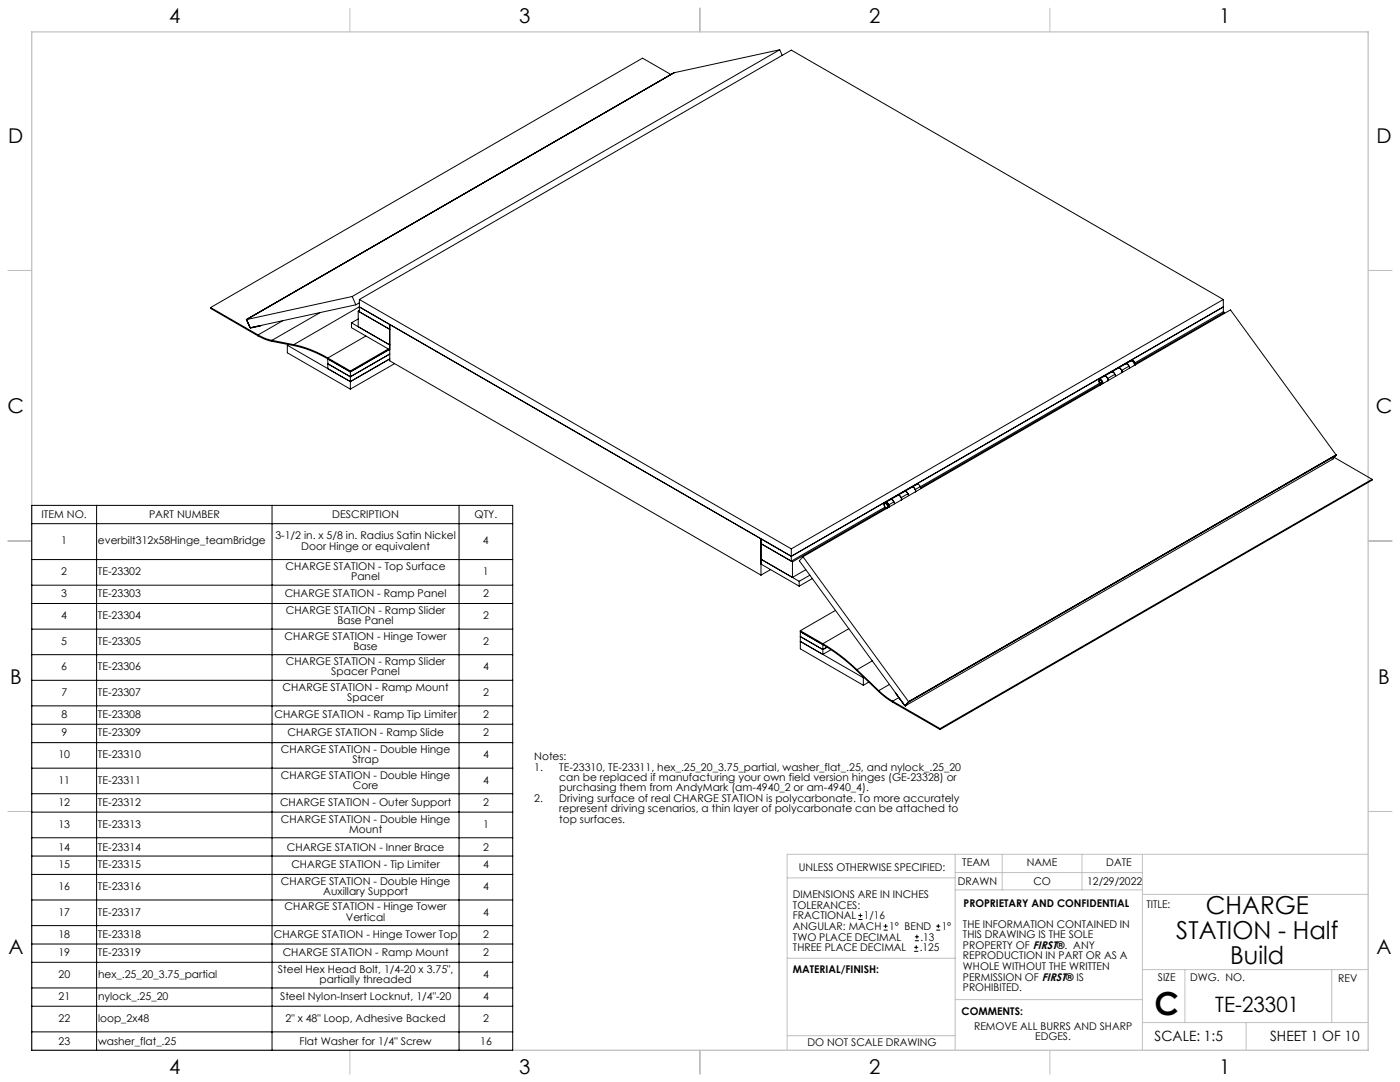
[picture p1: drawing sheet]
<svg xmlns="http://www.w3.org/2000/svg" width="559mm" height="432mm" viewBox="0 0 559 432" stroke-linecap="round" stroke-linejoin="round" font-family="sans-serif">
<defs><g id="words">
<text font-size="12.7" x="460.9" y="405.2">C</text>
<g font-size="9.9">
<text x="481.3" y="364.8">CHARGE</text>
<text x="469.5" y="374.7">STATION - Half</text>
<text x="491" y="384.6">Build</text>
</g>
<text font-size="8.5" x="485.1" y="404">TE-23301</text>
<g font-size="8.1">
<text x="67.6" y="9.3">4</text>
<text x="207.3" y="9.3">3</text>
<text x="347" y="9.3">2</text>
<text x="486.7" y="9.3">1</text>
<text x="3.3" y="57">D</text>
<text x="549.4" y="57">D</text>
<text x="3" y="164.9">C</text>
<text x="549.1" y="164.9">C</text>
<text x="4" y="272.9">B</text>
<text x="550.1" y="272.9">B</text>
<text x="3.3" y="380.8">A</text>
<text x="549.4" y="380.8">A</text>
<text x="67.6" y="428.4">4</text>
<text x="207.3" y="428.4">3</text>
<text x="347" y="428.4">2</text>
<text x="486.7" y="428.4">1</text>
</g>
<g font-size="5.6">
<text x="460.9" y="415.2">SCALE: 1:5</text>
<text x="507" y="415.2">SHEET 1 OF 10</text>
</g>
<g font-size="4.2">
<text x="16.6" y="206.8">ITEM NO.</text>
<text x="59.5" y="206.8">PART NUMBER</text>
<text x="132.6" y="206.8">DESCRIPTION</text>
<text x="189.4" y="206.8">QTY.</text>
<text x="109.9" y="215.2">3-1/2 in. x 5/8 in. Radius Satin Nickel</text>
<text x="24.5" y="217.3">1</text>
<text x="39.1" y="217.3">everbilt312x58Hinge_teamBridge</text>
<text x="120.2" y="219.3">Door Hinge or equivalent</text>
<text x="192.8" y="217.3">4</text>
<text x="114" y="227.5">CHARGE STATION - Top Surface</text>
<text x="24.5" y="229.5">2</text>
<text x="39.1" y="229.5">TE-23302</text>
<text x="140.1" y="231.6">Panel</text>
<text x="192.8" y="229.5">1</text>
<text x="24.5" y="238.3">3</text>
<text x="39.1" y="238.3">TE-23303</text>
<text x="113.6" y="238.3">CHARGE STATION - Ramp Panel</text>
<text x="192.8" y="238.3">2</text>
<text x="114.1" y="245">CHARGE STATION - Ramp Slider</text>
<text x="24.5" y="247.1">4</text>
<text x="39.1" y="247.1">TE-23304</text>
<text x="134.7" y="249.1">Base Panel</text>
<text x="192.8" y="247.1">2</text>
<text x="24.5" y="257.3">5</text>
<text x="39.1" y="257.3">TE-23305</text>
<text x="113.6" y="255.2">CHARGE STATION - Hinge Tower</text>
<text x="192.8" y="257.3">2</text>
<text x="141.1" y="259.3">Base</text>
<text x="24.5" y="267.5">6</text>
<text x="39.1" y="267.5">TE-23306</text>
<text x="114.1" y="265.4">CHARGE STATION - Ramp Slider</text>
<text x="132.2" y="269.5">Spacer Panel</text>
<text x="192.8" y="267.5">4</text>
<text x="112.8" y="275.7">CHARGE STATION - Ramp Mount</text>
<text x="24.5" y="277.7">7</text>
<text x="39.1" y="277.7">TE-23307</text>
<text x="138.6" y="279.8">Spacer</text>
<text x="192.8" y="277.7">2</text>
<text x="24.5" y="286.5">8</text>
<text x="39.1" y="286.5">TE-23308</text>
<text x="109.5" y="286.5">CHARGE STATION - Ramp Tip Limiter</text>
<text x="192.8" y="286.5">2</text>
<text x="24.5" y="293.8">9</text>
<text x="39.1" y="293.8">TE-23309</text>
<text x="114.7" y="293.8">CHARGE STATION - Ramp Slide</text>
<text x="192.8" y="293.8">2</text>
<text x="23.3" y="302.6">10</text>
<text x="39.1" y="302.6">TE-23310</text>
<text x="112.1" y="300.5">CHARGE STATION - Double Hinge</text>
<text x="140.7" y="304.6">Strap</text>
<text x="192.8" y="302.6">4</text>
<text x="213.2" y="303.3">Notes:</text>
<text x="112.1" y="310.7">CHARGE STATION - Double Hinge</text>
<text x="213.2" y="307.5">1.</text>
<text x="223.2" y="307.5">TE-23310, TE-23311, hex_.25_20_3.75_partial, washer_flat_.25, and nylock_.25_20</text>
<text x="223.2" y="311.7">can be replaced if manufacturing your own field version hinges (GE-23328) or</text>
<text x="23.3" y="312.8">11</text>
<text x="39.1" y="312.8">TE-23311</text>
<text x="140.8" y="314.8">Core</text>
<text x="192.8" y="312.8">4</text>
<text x="223.2" y="315.9">purchasing them from AndyMark (am-4940_2 or am-4940_4).</text>
<text x="23.3" y="321.5">12</text>
<text x="39.1" y="321.5">TE-23312</text>
<text x="111.8" y="321.5">CHARGE STATION - Outer Support</text>
<text x="192.8" y="321.5">2</text>
<text x="213.2" y="320">2.</text>
<text x="223.2" y="320">Driving surface of real CHARGE STATION is polycarbonate. To more accurately</text>
<text x="112.1" y="328.3">CHARGE STATION - Double Hinge</text>
<text x="223.2" y="324.2">represent driving scenarios, a thin layer of polycarbonate can be attached to</text>
<text x="223.2" y="328.4">top surfaces.</text>
<text x="23.3" y="330.3">13</text>
<text x="39.1" y="330.3">TE-23313</text>
<text x="139.3" y="332.4">Mount</text>
<text x="192.8" y="330.3">1</text>
<text x="23.3" y="339.5">14</text>
<text x="39.1" y="339.5">TE-23314</text>
<text x="114.5" y="339.5">CHARGE STATION - Inner Brace</text>
<text x="192.8" y="339.5">2</text>
<text x="23.3" y="346.4">15</text>
<text x="39.1" y="346.4">TE-23315</text>
<text x="116.3" y="346.4">CHARGE STATION - Tip Limiter</text>
<text x="192.8" y="346.4">4</text>
<text x="318.8" y="347.7">UNLESS OTHERWISE SPECIFIED:</text>
<text x="384.1" y="345.5">TEAM</text>
<text x="409.9" y="345.7">NAME</text>
<text x="441.6" y="345.7">DATE</text>
<text x="112.2" y="353.1">CHARGE STATION - Double Hinge</text>
<text x="382.3" y="353.3">DRAWN</text>
<text x="412.5" y="353.3">CO</text>
<text x="434" y="353.3">12/29/2022</text>
<text x="23.3" y="355.2">16</text>
<text x="39.1" y="355.2">TE-23316</text>
<text x="129" y="357.2">Auxillary Support</text>
<text x="192.8" y="355.2">4</text>
<text x="316.5" y="358.5">DIMENSIONS ARE IN INCHES</text>
<text x="23.3" y="365.4">17</text>
<text x="39.1" y="365.4">TE-23317</text>
<text x="113.6" y="363.3">CHARGE STATION - Hinge Tower</text>
<text x="192.8" y="365.4">4</text>
<text x="316.5" y="362.7">TOLERANCES:</text>
<text x="384.6" y="361.9">PROPRIETARY AND CONFIDENTIAL</text>
<text x="457.6" y="362.3">TITLE:</text>
<text x="138.1" y="367.4">Vertical</text>
<text x="316.5" y="371.2">ANGULAR: MACH</text>
<text x="316.5" y="366.9">FRACTIONAL</text>
<text x="344.8" y="366.9">1/16</text>
<text x="354.9" y="371.2">1° BEND</text>
<text x="375.9" y="371.2">1°</text>
<text x="384.4" y="370.2">THE INFORMATION CONTAINED IN</text>
<text x="23.3" y="374.2">18</text>
<text x="39.1" y="374.2">TE-23318</text>
<text x="109.3" y="374.2">CHARGE STATION - Hinge Tower Top</text>
<text x="192.8" y="374.2">2</text>
<text x="316.5" y="375.4">TWO PLACE DECIMAL</text>
<text x="367.4" y="375.4">.13</text>
<text x="384.4" y="374.4">THIS DRAWING IS THE SOLE</text>
<text x="23.3" y="381.5">19</text>
<text x="39.1" y="381.5">TE-23319</text>
<text x="112.8" y="381.5">CHARGE STATION - Ramp Mount</text>
<text x="192.8" y="381.5">2</text>
<text x="316.5" y="379.6">THREE PLACE DECIMAL</text>
<text x="367.1" y="379.6">.125</text>
<text x="384.4" y="378.6">PROPERTY OF FIRST®. ANY</text>
<text x="384.4" y="382.9">REPRODUCTION IN PART OR AS A</text>
<text x="110.9" y="388.2">Steel Hex Head Bolt, 1/4-20 x 3.75&quot;,</text>
<text x="316.5" y="388.4">MATERIAL/FINISH:</text>
<text x="384.4" y="387.1">WHOLE WITHOUT THE WRITTEN</text>
<text x="23.3" y="390.2">20</text>
<text x="39.1" y="390.2">hex_.25_20_3.75_partial</text>
<text x="127.5" y="392.3">partially threaded</text>
<text x="192.8" y="390.2">4</text>
<text x="384.4" y="391.3">PERMISSION OF FIRST® IS</text>
<text x="384.4" y="395.6">PROHIBITED.</text>
<text x="462.2" y="391.3">SIZE</text>
<text x="475.1" y="391.3">DWG. NO.</text>
<text x="534.1" y="391.8">REV</text>
<text x="23.3" y="399">21</text>
<text x="39.1" y="399">nylock_.25_20</text>
<text x="111.8" y="399">Steel Nylon-Insert Locknut, 1/4&quot;-20</text>
<text x="192.8" y="399">4</text>
<text x="23.3" y="407.8">22</text>
<text x="39.1" y="407.8">loop_2x48</text>
<text x="114" y="407.8">2&quot; x 48&quot; Loop, Adhesive Backed</text>
<text x="192.8" y="407.8">2</text>
<text x="383.8" y="405.1">COMMENTS:</text>
<text x="388.8" y="410.9">REMOVE ALL BURRS AND SHARP</text>
<text x="23.3" y="416.9">23</text>
<text x="39.1" y="416.9">washer_flat_.25</text>
<text x="119.6" y="416.9">Flat Washer for 1/4&quot; Screw</text>
<text x="191.6" y="416.9">16</text>
<text x="322.3" y="417.6">DO NOT SCALE DRAWING</text>
<text x="413.2" y="415.2">EDGES.</text>
</g>
</g></defs>
<g fill="none" stroke="#c0c0c0" stroke-width=".4">
<path d="M139.7 3.2v9.5M279.4 3.2v9.5M419.1 3.2v9.5M3.1 107.9h9.6M546.1 107.9h9.5M3.1 215.9h9.6M546.1 215.9h9.5M3.1 323.8h9.6M546.1 323.8h9.5M314.2 350.3h67M381.2 340.9v78.2M381.2 355.1h74.8"/>
<path d="M381.2 348.2h74.8M400 340.9v14.2M431.9 340.9v14.2M456 340.9v78.2M456 356.9h90.1M546.1 340.9h-231.9v78.2M314.2 382.4h67.2M381.2 398.9h74.8M456 387h90.1M472.9 387v21.1M531.6 387v21.1M139.7 419.1v9.6"/>
<path d="M279.4 419.1v9.6M314.2 413.3h67M419.1 419.1v9.6M456 408.1h90.1M497.4 408.1v11"/>
</g>
<path d="M12.7 12.7h533.4v406.4h-533.4z" fill="none" stroke="#c0c0c0" stroke-width=".5"/>
<g fill="none" stroke="#000" stroke-width=".4">
<path d="M311.2 19.9l-170.6 98.4M311.2 19.9l-42.2 9.1M311.2 19.9l1 2.2M267.8 29.7l-11.3-6.5-172.4 99.5M269 29l-170.6 98.5M269 29l-170.7 98.5M140.6 118.3l-42.2 9.2M140.6 118.3l1.4 3.3M143.4 119.5v4.9M143.4 119.5l172.4 99.5M143.4 119.5l172.4-99.5 172.5 99.5M488.3 119.5v4.9"/>
<path d="M488.3 119.5l-172.5 99.5M84.1 122.7v.4l18.9 11M84.1 122.7l18.9 11M98.3 127.5h.1M98.3 127.5l1.4 3.2M98.4 127.5l1.4 3.2M99.7 130.7h.1M99.8 130.7l.2 .1M99.8 130.7h-.1M100 130.8v.1M103 134.1l2.9 1.3 2.8 .8M103 133.7l2.8 1.3 2.7 .8"/>
<path d="M103 133.7v.4M103.7 130.1l-3.7 .7M103.7 130.1l-3.7 .8M104.1 129.9l-.4 .2M108.5 135.8l.2 .4M108.5 135.8l8.8 1.7M108.7 136.2l8.6 1.7M112.9 128l-9.9 5.7M114.7 137.8v3l25.1 14.5M114.7 137.8l25.1 14.5M115.2 137.5l-.5 .3M117.3 137.5a43.6 43.6 0 0 1 13.5 5.4"/>
<path d="M117.3 137.5v.4M117.3 137.9a44.3 44.3 0 0 1 13.5 5.3l9 5.2 15.5-8.9M127.8 124.7l-19.3 11.1M140.3 128.8v2l15.3 8.8M140.3 128.8l15.3 8.9M142 121.6l-42.1 9.2-1.5-3.3M143 127.3l-2.7 1.5M143 124.2l12.6 7.2M143 124.2v6.2M143.4 120.8l-1.4 .8M143.4 122.5l12.2 7v14.5l148.1 85.5M143.4 122.5l172.4 99.5 172.5-99.5"/>
<path d="M143.4 123.9l-.4 .3M143.4 122.4l-26.1 15.1M146 134.1l-15.2 8.8M155 139.3l-15.2 8.8M488.3 124.4l-35.3 20.4M488.3 124.4l.4 .3M488.7 124.7l-35.6 20.5M488.7 124.7v.4M130.8 142.9v4.2l9 5.2M130.8 142.9l9 5.2M139.8 148.1v7.2M155.6 141.3l-15.8 9.1-9-5.2"/>
<path d="M155.6 143.2l-15.8 9.1M157.5 145.1l-17.7 10.2M438.8 152a.66 .66 0 0 1 1 0 .66 .66 0 0 1-.1 1l-.4-.1M438.8 153l-71.5 41.2M438.9 153.5l-71.4 41.2M439 151.8a.59 .59 0 0 1 .7 .3 .59 .59 0 0 1-.4 .8l-.4-.7zM439.1 151.7l-.1 .1M439.2 153.3l.5 .1M439.2 153.3v.2M439.2 153.5v.2M439.2 153.2v.1M439.5 153.4l-.3 .1"/>
<path d="M439.8 152.8l-.1 .1M440.1 153.1a1.31 1.31 0 0 0-1.5-1.7l.3 2.4M440.8 150.1a1.43 1.43 0 0 1 1.3 1.9l.1-.1M440.8 150.1l-2.1 1.2M440.8 150.1a1.16 1.16 0 0 1 1.3 1M442.1 151.1l.3 .7M443.7 148.4a1.12 1.12 0 0 1 1.3 1M443.7 148.4a1.25 1.25 0 0 1 1.4 1.2M445 149.4l-2.9 1.7M445 149.4l.3 .7M446.4 146.9a1.43 1.43 0 0 1 1.3 1.8h.1M446.4 146.9a1.12 1.12 0 0 1 1.3 .9"/>
<path d="M447.7 147.8l.3 .8M449.3 145.2a1.12 1.12 0 0 1 1.3 1M449.3 145.2l-8.5 4.9M449.3 145.2a1.25 1.25 0 0 1 1.4 1.2M450.6 146.2l-2.9 1.6M450.6 146.2l.3 .7M451.3 144a1.46 1.46 0 0 1 1.4 1.9M451.3 144l-2 1.2M451.5 144h-.1M451.5 144a1.46 1.46 0 0 1 1.4 1.8M451.6 143.9a1.36 1.36 0 0 1 1.4 1.8 1.49 1.49 0 0 0-1.4-1.8zM451.6 143.9l-.1 .1"/>
<path d="M355.5 199.4l-2.1 1.1a1.2 1.2 0 0 1 1.4 1M355.5 199.4a1.12 1.12 0 0 1 1.3 .9M355.5 199.4a1.33 1.33 0 0 1 1.4 1.2M359.7 198.6a1.12 1.12 0 0 0-1.3-.9 1.46 1.46 0 0 1 1.4 1.8M359.7 198.6l.3 .8M359.8 199.5h.1M362.4 197.1a1.12 1.12 0 0 0-1.3-1l-5.6 3.3M362.4 197.1l-2.7 1.5M362.4 197.1l.3 .7M364 194.5a1.12 1.12 0 0 1 1.3 .9M364 194.5l-2.9 1.6a1.33 1.33 0 0 1 1.4 1.2M364 194.5a1.43 1.43 0 0 1 1.4 1.8v-.1"/>
<path d="M365.3 195.4l.3 .7M367.3 194.2a1.12 1.12 0 0 0-1.3-.9l-2 1.2M367.3 194.2l-2 1.2M367.3 194.2l.3 .8M532 183.2h.1M532 183.2l-170.6 98.5M532.6 182.6l15.1 8.7M533.3 181.5l-170.6 98.5M533.3 181.5l.1 .2M533.3 181.5l-42.2-57.8-170.6 98.5M533.4 181.7l-170.6 98.4M533.4 181.7l-1.4 1.5"/>
<path d="M547.7 191.3l-172.5 99.5M547.7 191.3v.3l-172.5 99.5M12.7 201.7h191.9v217.4h-191.9zM12.7 209h191.9M38.6 201.7v217.4M108.6 201.7v217.4M183.2 201.7v217.4M303.7 215v14.5M315.8 219v4.9M353.1 201a1.01 1.01 0 0 1 1 .6 1.01 1.01 0 0 1-.2 1.1 1.23 1.23 0 0 1-.8-1.7zM353.1 200.7h.1M353.2 200.7a1.37 1.37 0 0 0 .8 2.1"/>
<path d="M353.2 200.7a1.42 1.42 0 0 1 1.3 1.8M353.2 202.4l-37.4 21.5M353.3 200.6a1.34 1.34 0 0 1 1.4 1.8M353.3 200.6a1.49 1.49 0 0 1 1.4 1.9M353.3 200.6l-.2 .1M353.6 203.1v-.4l-37.3 21.5M353.9 202.8v.1M354.8 201.5l.3 .7M354.8 202.3v.1M356.8 200.3l-2 1.2M356.8 200.3l.3 .8M12.7 223.3h191.9"/>
<path d="M12.7 233.5h191.9M303.7 223.2l15.3 8.8M303.7 225.1l15.3 8.8M307.6 227.3l-3.9 2.2M315.8 223.9l-12.1-6.9 12.6 7.2M316.3 224.2v6.2l5.3-3M319 232v1.9M320.5 222.2l-1.4 1.6 42.1 57.9 1.5-1.7M320.5 222.2l42.2 57.8M323.3 229.6l-4.3 2.4M324.2 230.9l-5.2 3M12.7 240.8h191.9"/>
<path d="M12.7 251.1h191.9M319.4 252.1l9 5.1a72.1 72.1 0 0 1 13.5 10.4M319.4 251.7v7.2l25.2 14.6M319.4 251.7l9 5.2M319.4 254l9 5.2 1.7-.9M319.4 256l25.2 14.5M328.4 256.9a73.2 73.2 0 0 1 13.7 10.4M328.4 256.9v4.3l3.3-1.9M333.5 243.6l-14.1 8.1M338.8 250.9l-10.4 6M12.7 261.3h191.9M12.7 271.5h191.9"/>
<path d="M341.9 267.6l8.7 8.3M342.1 267.3l-.2 .3M342.1 267.3l8.6 8.3M344.6 270.5v3M344.8 270.3l-.2 .2M346.8 272.2l-2.2 1.3M348.2 263.7l-6.1 3.6M350.6 275.9l2.8 2.4 2.9 1.9M350.7 275.6l3.5 2.9 2.1 1.3M350.7 275.6l-.1 .3M355 273.2l-4.3 2.4M356.3 279.8l18.9 11"/>
<path d="M356.3 279.8v.4M357.4 276.5l3.7 5M358.7 278.4l-2.4 1.4M12.7 281.7h191.9M12.7 289h191.9M12.7 296.4h191.9M356.3 280.2l18.9 10.9M361.1 281.5l.2 .1M361.1 281.5v.1M361.3 281.6l.1 .1M361.4 281.7h-.1M362.7 280l.1 .1"/>
<path d="M362.7 280l-1.4 1.6M362.8 280.1l-1.4 1.6M375.2 290.8v.3M12.7 306.6h191.9M12.7 316.8h191.9M12.7 324.1h191.9M12.7 334.3h191.9M12.7 341.6h191.9M12.7 349h191.9M12.7 359.2h191.9M12.7 369.4h191.9M12.7 376.7h191.9"/>
<path d="M342.6 367h1.6M342.6 365.4h1.6M343.4 364.6v1.5M352.7 371.2h1.6M352.7 369.6h1.6M353.5 368.8v1.6M364.9 379.7h1.6M364.9 378.1h1.6M365.2 375.4h1.6M365.2 373.8h1.6M365.7 377.3v1.5M366 373v1.6"/>
<path d="M373.7 371.2h1.6M373.7 369.6h1.6M374.5 368.8v1.6M12.7 384h191.9M12.7 394.3h191.9M12.7 401.6h191.9M12.7 411.8h191.9"/>
</g>
<use href="#words"/>
</svg>
